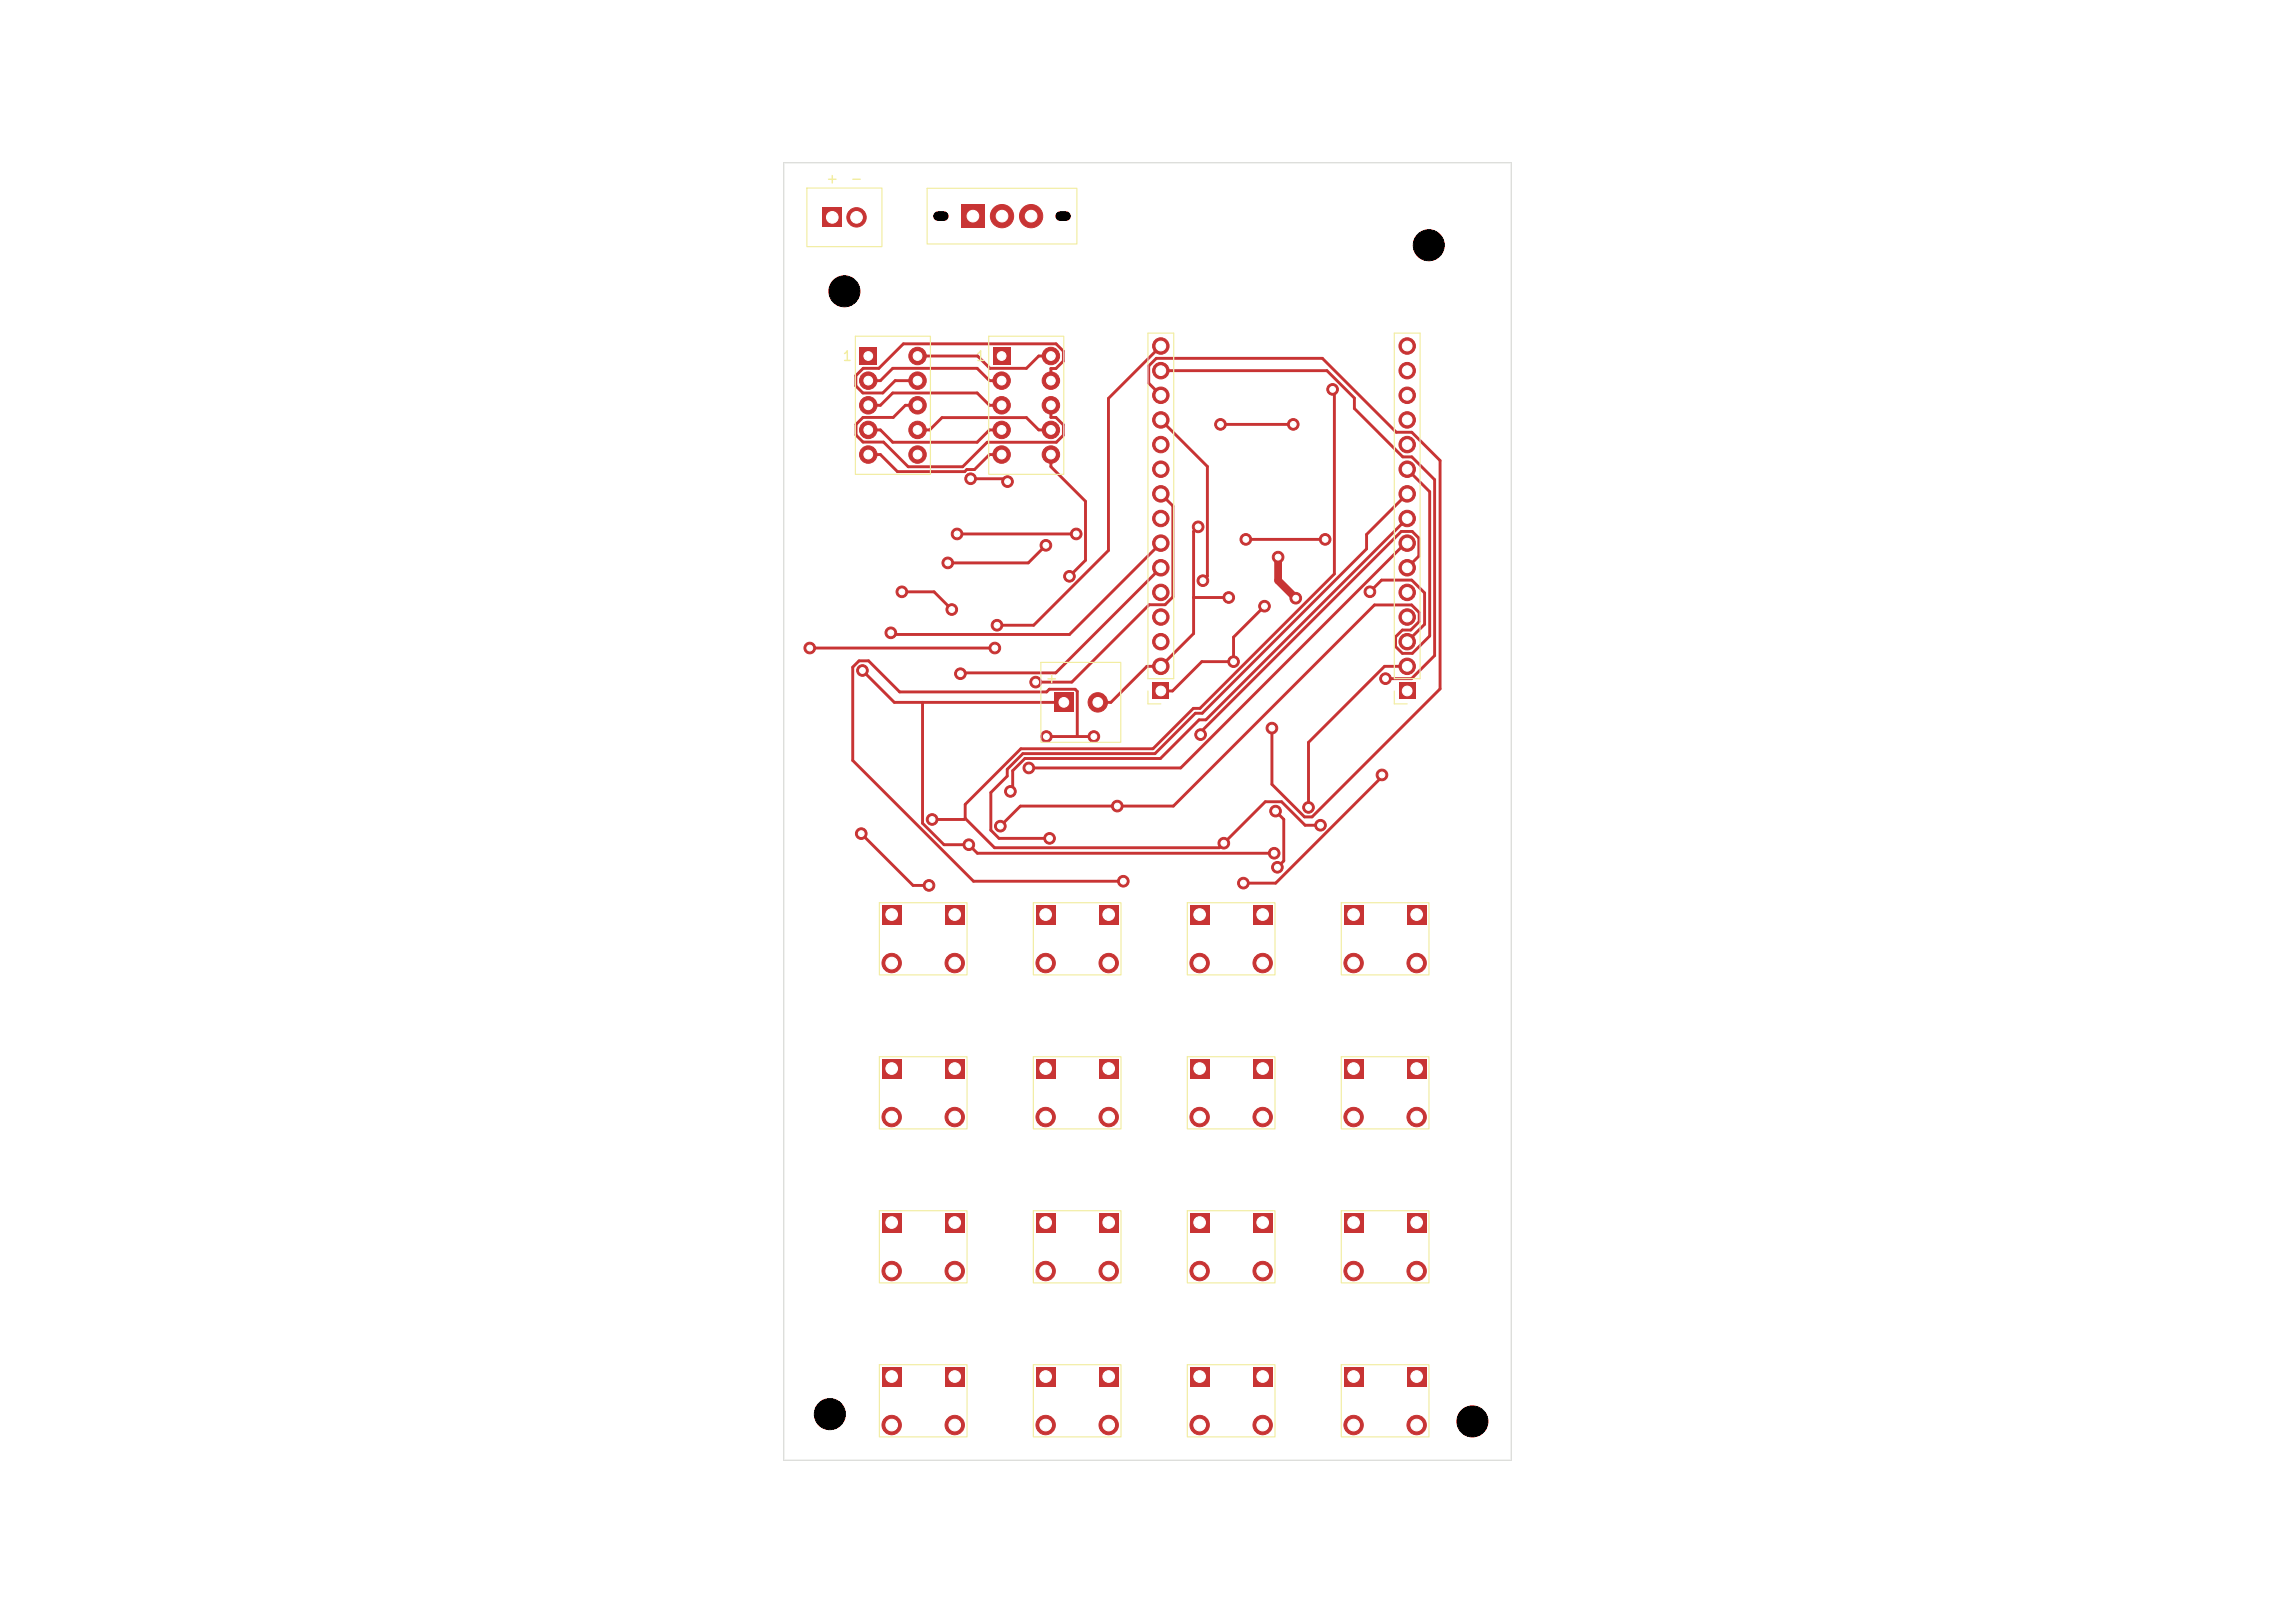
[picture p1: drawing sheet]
<svg xmlns="http://www.w3.org/2000/svg" width="297mm" height="210mm" viewBox="0 0 297 210" stroke-linecap="round" stroke-linejoin="round" font-family="sans-serif">
<defs><g id="words">
<g font-size="1.3" fill="#f2eda1">
<text x="106.8" y="24.1">+</text>
<text x="109.9" y="24.1">-</text>
<text x="108.9" y="47">1</text>
<text x="126.2" y="47">1</text>
<text x="135.2" y="88.7">+</text>
</g>
</g></defs>
<path d="M136.4 89.6h2.5v2.5h-2.5z" fill="#c83434"/>
<circle cx="142.1" cy="90.9" r="1.26" fill="#c83434" stroke="#c83434" stroke-width=".13"/>
<g fill="#c83434">
<path d="M173.9 137h2.5v2.5h-2.5z"/>
<path d="M182.1 137h2.5v2.5h-2.5z"/>
</g>
<g fill="#c83434" stroke="#c83434" stroke-width=".13">
<circle cx="175.2" cy="144.5" r="1.26"/>
<circle cx="183.3" cy="144.5" r="1.26"/>
</g>
<g fill="#c83434">
<path d="M114.1 117.1h2.6v2.5h-2.6z"/>
<path d="M122.3 117.1h2.5v2.5h-2.5z"/>
</g>
<g fill="#c83434" stroke="#c83434" stroke-width=".13">
<circle cx="115.4" cy="124.6" r="1.26"/>
<circle cx="123.6" cy="124.6" r="1.26"/>
</g>
<g fill="#c83434">
<path d="M173.9 156.9h2.5v2.5h-2.5z"/>
<path d="M182.1 156.9h2.5v2.5h-2.5z"/>
</g>
<g fill="#c83434" stroke="#c83434" stroke-width=".13">
<circle cx="175.2" cy="164.5" r="1.26"/>
<circle cx="183.3" cy="164.5" r="1.26"/>
</g>
<g fill="#c83434">
<path d="M114.1 156.9h2.6v2.5h-2.6z"/>
<path d="M122.3 156.9h2.5v2.5h-2.5z"/>
</g>
<g fill="#c83434" stroke="#c83434" stroke-width=".13">
<circle cx="115.4" cy="164.5" r="1.26"/>
<circle cx="123.6" cy="164.5" r="1.26"/>
</g>
<path d="M128.5 44.9h2.3v2.3h-2.3z" fill="#c83434"/>
<g fill="#c83434" stroke="#c83434" stroke-width=".13">
<circle cx="129.6" cy="49.3" r="1.13"/>
<circle cx="129.6" cy="52.4" r="1.13"/>
<circle cx="129.6" cy="55.6" r="1.13"/>
<circle cx="129.6" cy="58.8" r="1.13"/>
<circle cx="136" cy="58.8" r="1.13"/>
<circle cx="136" cy="55.6" r="1.13"/>
<circle cx="136" cy="52.4" r="1.13"/>
<circle cx="136" cy="49.3" r="1.13"/>
<circle cx="136" cy="46.1" r="1.13"/>
</g>
<g fill="#c83434">
<path d="M114.1 176.9h2.6v2.5h-2.6z"/>
<path d="M122.3 176.9h2.5v2.5h-2.5z"/>
</g>
<g fill="#c83434" stroke="#c83434" stroke-width=".13">
<circle cx="115.4" cy="184.4" r="1.26"/>
<circle cx="123.6" cy="184.4" r="1.26"/>
</g>
<path d="M106.5 26.9h2.5v2.5h-2.5z" fill="#c83434"/>
<circle cx="110.8" cy="28.1" r="1.26" fill="#c83434" stroke="#c83434" stroke-width=".13"/>
<g fill="#c83434">
<path d="M134.1 176.9h2.5v2.5h-2.5z"/>
<path d="M142.2 176.9h2.5v2.5h-2.5z"/>
</g>
<g fill="#c83434" stroke="#c83434" stroke-width=".13">
<circle cx="135.3" cy="184.4" r="1.26"/>
<circle cx="143.5" cy="184.4" r="1.26"/>
</g>
<g fill="#c83434">
<path d="M134.1 117.1h2.5v2.5h-2.5z"/>
<path d="M142.2 117.1h2.5v2.5h-2.5z"/>
</g>
<g fill="#c83434" stroke="#c83434" stroke-width=".13">
<circle cx="135.3" cy="124.6" r="1.26"/>
<circle cx="143.5" cy="124.6" r="1.26"/>
</g>
<g fill="#c83434">
<path d="M173.9 117.1h2.5v2.5h-2.5z"/>
<path d="M182.1 117.1h2.5v2.5h-2.5z"/>
</g>
<g fill="#c83434" stroke="#c83434" stroke-width=".13">
<circle cx="175.2" cy="124.6" r="1.26"/>
<circle cx="183.3" cy="124.6" r="1.26"/>
</g>
<path d="M111.2 44.9h2.3v2.3h-2.3z" fill="#c83434"/>
<g fill="#c83434" stroke="#c83434" stroke-width=".13">
<circle cx="112.4" cy="49.3" r="1.13"/>
<circle cx="112.4" cy="52.4" r="1.13"/>
<circle cx="112.4" cy="55.6" r="1.13"/>
<circle cx="112.4" cy="58.8" r="1.13"/>
<circle cx="118.7" cy="58.8" r="1.13"/>
<circle cx="118.7" cy="55.6" r="1.13"/>
<circle cx="118.7" cy="52.4" r="1.13"/>
<circle cx="118.7" cy="49.3" r="1.13"/>
<circle cx="118.7" cy="46.1" r="1.13"/>
</g>
<path d="M124.4 26.5h3v3h-3z" fill="#c83434"/>
<g fill="#c83434" stroke="#c83434" stroke-width=".13">
<circle cx="129.7" cy="28" r="1.51"/>
<circle cx="133.4" cy="28" r="1.51"/>
</g>
<g fill="#c83434">
<path d="M114.1 137h2.6v2.5h-2.6z"/>
<path d="M122.3 137h2.5v2.5h-2.5z"/>
</g>
<g fill="#c83434" stroke="#c83434" stroke-width=".13">
<circle cx="115.4" cy="144.5" r="1.26"/>
<circle cx="123.6" cy="144.5" r="1.26"/>
</g>
<g fill="#c83434">
<path d="M154 156.9h2.5v2.5h-2.5z"/>
<path d="M162.2 156.9h2.5v2.5h-2.5z"/>
</g>
<g fill="#c83434" stroke="#c83434" stroke-width=".13">
<circle cx="155.2" cy="164.5" r="1.26"/>
<circle cx="163.4" cy="164.5" r="1.26"/>
</g>
<g fill="#c83434">
<path d="M154 176.9h2.5v2.5h-2.5z"/>
<path d="M162.2 176.9h2.5v2.5h-2.5z"/>
</g>
<g fill="#c83434" stroke="#c83434" stroke-width=".13">
<circle cx="155.2" cy="184.4" r="1.26"/>
<circle cx="163.4" cy="184.4" r="1.26"/>
</g>
<g fill="#c83434">
<path d="M134.1 156.9h2.5v2.5h-2.5z"/>
<path d="M142.2 156.9h2.5v2.5h-2.5z"/>
</g>
<g fill="#c83434" stroke="#c83434" stroke-width=".13">
<circle cx="135.3" cy="164.5" r="1.26"/>
<circle cx="143.5" cy="164.5" r="1.26"/>
</g>
<path d="M181 88.3h2.2v2.2h-2.2z" fill="#c83434"/>
<g fill="#c83434" stroke="#c83434" stroke-width=".13">
<circle cx="182.1" cy="86.2" r="1.07"/>
<circle cx="182.1" cy="83" r="1.07"/>
<circle cx="182.1" cy="79.8" r="1.07"/>
<circle cx="182.1" cy="76.7" r="1.07"/>
<circle cx="182.1" cy="73.5" r="1.07"/>
<circle cx="182.1" cy="70.3" r="1.07"/>
<circle cx="182.1" cy="67.1" r="1.07"/>
<circle cx="182.1" cy="63.9" r="1.07"/>
<circle cx="182.1" cy="60.7" r="1.07"/>
<circle cx="182.1" cy="57.5" r="1.07"/>
<circle cx="182.1" cy="54.3" r="1.07"/>
<circle cx="182.1" cy="51.1" r="1.07"/>
<circle cx="182.1" cy="48" r="1.07"/>
<circle cx="182.1" cy="44.8" r="1.07"/>
</g>
<g fill="#c83434">
<path d="M173.9 176.9h2.5v2.5h-2.5z"/>
<path d="M182.1 176.9h2.5v2.5h-2.5z"/>
</g>
<g fill="#c83434" stroke="#c83434" stroke-width=".13">
<circle cx="175.2" cy="184.4" r="1.26"/>
<circle cx="183.3" cy="184.4" r="1.26"/>
</g>
<g fill="#c83434">
<path d="M154 117.1h2.5v2.5h-2.5z"/>
<path d="M162.2 117.1h2.5v2.5h-2.5z"/>
</g>
<g fill="#c83434" stroke="#c83434" stroke-width=".13">
<circle cx="155.2" cy="124.6" r="1.26"/>
<circle cx="163.4" cy="124.6" r="1.26"/>
</g>
<g fill="#c83434">
<path d="M134.1 137h2.5v2.5h-2.5z"/>
<path d="M142.2 137h2.5v2.5h-2.5z"/>
</g>
<g fill="#c83434" stroke="#c83434" stroke-width=".13">
<circle cx="135.3" cy="144.5" r="1.26"/>
<circle cx="143.5" cy="144.5" r="1.26"/>
</g>
<path d="M149.2 88.3h2.1v2.2h-2.1z" fill="#c83434"/>
<g fill="#c83434" stroke="#c83434" stroke-width=".13">
<circle cx="150.2" cy="86.2" r="1.07"/>
<circle cx="150.2" cy="83" r="1.07"/>
<circle cx="150.2" cy="79.8" r="1.07"/>
<circle cx="150.2" cy="76.7" r="1.07"/>
<circle cx="150.2" cy="73.5" r="1.07"/>
<circle cx="150.2" cy="70.3" r="1.07"/>
<circle cx="150.2" cy="67.1" r="1.07"/>
<circle cx="150.2" cy="63.9" r="1.07"/>
<circle cx="150.2" cy="60.7" r="1.07"/>
<circle cx="150.2" cy="57.5" r="1.07"/>
<circle cx="150.2" cy="54.3" r="1.07"/>
<circle cx="150.2" cy="51.1" r="1.07"/>
<circle cx="150.2" cy="48" r="1.07"/>
<circle cx="150.2" cy="44.8" r="1.07"/>
</g>
<g fill="#c83434">
<path d="M154 137h2.5v2.5h-2.5z"/>
<path d="M162.2 137h2.5v2.5h-2.5z"/>
</g>
<g fill="#c83434" stroke="#c83434" stroke-width=".13">
<circle cx="155.2" cy="144.5" r="1.26"/>
<circle cx="163.4" cy="144.5" r="1.26"/>
<circle cx="111.6" cy="86.8" r=".75"/>
<circle cx="163.6" cy="78.4" r=".75"/>
<circle cx="125.4" cy="109.3" r=".75"/>
<circle cx="159.6" cy="85.6" r=".75"/>
<circle cx="164.9" cy="110.4" r=".75"/>
<circle cx="155.1" cy="68.2" r=".75"/>
<circle cx="159" cy="77.3" r=".75"/>
<circle cx="169.3" cy="104.5" r=".75"/>
<circle cx="145.4" cy="114" r=".75"/>
<circle cx="135.4" cy="95.3" r=".75"/>
<circle cx="141.6" cy="95.3" r=".75"/>
<circle cx="111.5" cy="107.9" r=".75"/>
<circle cx="120.2" cy="114.6" r=".75"/>
<circle cx="165.1" cy="105" r=".75"/>
<circle cx="165.3" cy="112.2" r=".75"/>
<circle cx="138.4" cy="74.6" r=".75"/>
<circle cx="178.8" cy="100.3" r=".75"/>
<circle cx="160.9" cy="114.3" r=".75"/>
<circle cx="177.3" cy="76.6" r=".75"/>
<circle cx="155.4" cy="95.1" r=".75"/>
<circle cx="133.1" cy="99.4" r=".75"/>
<circle cx="130.8" cy="102.4" r=".75"/>
<circle cx="135.8" cy="108.5" r=".75"/>
<circle cx="144.6" cy="104.3" r=".75"/>
<circle cx="129.5" cy="106.9" r=".75"/>
<circle cx="124.3" cy="87.2" r=".75"/>
<circle cx="115.3" cy="81.9" r=".75"/>
<circle cx="134" cy="88.3" r=".75"/>
<circle cx="155.7" cy="75.1" r=".75"/>
<circle cx="164.6" cy="94.2" r=".75"/>
<circle cx="179.3" cy="87.8" r=".75"/>
<circle cx="129" cy="80.9" r=".75"/>
<circle cx="157.9" cy="54.9" r=".75"/>
<circle cx="167.4" cy="54.9" r=".75"/>
<circle cx="158.4" cy="109.1" r=".75"/>
<circle cx="170.9" cy="106.8" r=".75"/>
<circle cx="120.6" cy="106" r=".75"/>
<circle cx="172.5" cy="50.4" r=".75"/>
<circle cx="165.4" cy="72.1" r=".75"/>
<circle cx="167.7" cy="77.4" r=".75"/>
<circle cx="130.4" cy="62.3" r=".75"/>
<circle cx="125.6" cy="61.9" r=".75"/>
<circle cx="171.5" cy="69.8" r=".75"/>
<circle cx="161.2" cy="69.8" r=".75"/>
<circle cx="123.9" cy="69.1" r=".75"/>
<circle cx="139.3" cy="69.1" r=".75"/>
<circle cx="123.2" cy="78.9" r=".75"/>
<circle cx="116.7" cy="76.6" r=".75"/>
<circle cx="135.4" cy="70.6" r=".75"/>
<circle cx="122.7" cy="72.8" r=".75"/>
<circle cx="104.8" cy="83.9" r=".75"/>
<circle cx="128.7" cy="83.9" r=".75"/>
</g>
<g fill="none" stroke="#c83434" stroke-width=".38">
<path d="M112.4 49.3h1.5l1.6-1.6h11l1.6 1.6h1.5M112.4 52.4h1.5l1.6-1.6h11l1.6 1.6h1.5M112.4 55.6h1.5l1.6 1.6h11l1.6-1.6h1.5M112.4 58.8h1.5l2.2 2.2h8.7l.3-.2h1l2-2h1.5M118.7 49.3h-2.9l-1.6 1.5h-2.5l-.9-.9v-1.3l.9-.9h2l3.2-3.2h19.8l.9 .9v1.3l-.9 1h-.7v1.6M118.7 52.4h-1.5l-1.6 1.6h-3.9l-.9 .9v1.4l.9 .9h2.6l3.2 3.2h7.1l3.2-3.2h8.9l.9-.9v-1.3l-.9-1h-.7v-1.6M118.7 46.1h7.8l1.6 1.6h4.7l1.6-1.6h1.6M118.7 55.6h1.6l1.6-1.6h10.9l1.6 1.6h1.6M136 58.8v1.6l4.5 4.5v7.6l-2.1 2.1M150.2 54.3l6.1 6.1v14.2l-.6 .5M150.2 51.2l-1.5-1.6v-2.3l.9-.9h21.5l9.6 9.5h2l3.7 3.7v29.5l-16.6 16.6h-1l-4.2-4.2v-7.3M150.2 48h21.5l3.6 3.5v1.4l6.2 6.2h1.2l3 3v22.7l-3 3h-3.4"/>
<path d="M150.2 44.8l-6.8 6.8v19.6l-9.6 9.7h-4.8M157.9 54.9h9.5M172.5 50.4l.2 .2v23.7l-17.4 17.4h-.9l-5.2 5.2h-17.1l-7.2 7.2v1.8M116.7 76.6h4.2l2.3 2.3M123.9 69.1h15.4M125.6 61.9h4.4l.4 .4M135.4 70.6l-2.3 2.2h-10.4M150.2 73.5l-13.6 13.6h-12.2l-.1 .1M150.2 70.3l-11.8 11.8h-22.9l-.2-.2M150.2 63.9l1.6 1.6v11.7l-1 1h-2.1l-10 10.1h-4.7M154.5 77.3h4.5M155.1 68.2l-.6 .6v13.2l-4.3 4.2h-1.8l-4.6 4.7h-1.7"/>
<path d="M161.2 69.8h10.3M163.6 78.4l-4 4v3.2h-4.1l-3.8 3.8h-1.5M177.3 76.6l1.5-1.5h3.9l1.7 1.6v4.1l-2.3 2.2M182.1 73.5l1.5-1.5v-2.4l-.8-.8h-1.5l-25.9 25.9v.4M182.1 70.3h-.2l-29.1 29.1h-19.7M182.1 67.1l-26 26h-.9l-5 5h-17.6l-1.5 1.6v2.4l-.3 .3M182.1 63.9l-5.2 5.3v1.8l-21.3 21.3h-.9l-5.2 5.2h-17.1l-2.1 2v.9l-2.1 2.2v4.8l1.1 1.1h6.5M182.1 60.7l2.9 2.9v18.7l-2.2 2.2h-1.3l-.9-.8v-1.3l.9-.9h1.1l1.1-1.1v-1.1l-1-1h-4.8l-26.1 26h-19.7l-2.6 2.6M104.8 83.9h23.9M111.6 86.8l4.1 4.1h22M119.4 90.9v15.6l2.8 2.8h3.2l1.1 1.1h38.4M135.4 95.3h6.2"/>
<path d="M139.4 95.3v-5.8l-.3-.3h-3.3l-.4 .3h-19l-4-4h-1.2l-.8 .8v12.1l15.6 15.6h19.4M182.1 86.2h-2.9l-9.9 9.9v8.4M111.5 107.9l6.7 6.7h2M124.9 105.9l-.1 .1h-4.2M124.9 105.9l3.8 3.8h29.1l5.9-6h2.2l3 3.1h2M165.1 105l1 1v5.4l-.8 .8M178.8 100.3v.2l-13.7 13.8h-4.2"/>
</g>
<path d="M165.4 72.1v3l2.3 2.3" fill="none" stroke="#c83434" stroke-width="1"/>
<g fill="none" stroke="#f2eda1" stroke-width=".15">
<path d="M104.4 24.3h9.7v7.6h-9.7zM120 24.4h19.4v7.2h-19.4zM110.7 43.5h9.7v17.9h-9.7zM128 43.5h9.7v17.9h-9.7zM148.6 43.1h3.3v44.7h-3.3zM180.4 43.1h3.4v44.7h-3.4zM134.7 85.7h10.3v10.4h-10.3zM148.6 89.4v1.7h1.6M180.4 89.4v1.7h1.7M113.8 116.8h11.3v9.3h-11.3zM133.7 116.8h11.4v9.3h-11.4zM153.7 116.8h11.3v9.3h-11.3z"/>
<path d="M173.6 116.8h11.3v9.3h-11.3zM113.8 136.7h11.3v9.4h-11.3zM133.7 136.7h11.4v9.4h-11.4zM153.7 136.7h11.3v9.4h-11.3zM173.6 136.7h11.3v9.4h-11.3zM113.8 156.7h11.3v9.3h-11.3zM133.7 156.7h11.4v9.3h-11.4zM153.7 156.7h11.3v9.3h-11.3zM173.6 156.7h11.3v9.3h-11.3zM113.8 176.6h11.3v9.3h-11.3zM133.7 176.6h11.4v9.3h-11.4zM153.7 176.6h11.3v9.3h-11.3z"/>
<path d="M173.6 176.6h11.3v9.3h-11.3z"/>
</g>
<path d="M101.4 21.1h94.2v167.8h-94.2z" fill="none" stroke="#d0d2cd" stroke-width=".13"/>
<g fill="#fff" stroke="#fff" stroke-width=".13">
<circle cx="111.6" cy="86.8" r=".38"/>
<circle cx="163.6" cy="78.4" r=".38"/>
<circle cx="125.4" cy="109.3" r=".38"/>
<circle cx="159.6" cy="85.6" r=".38"/>
<circle cx="164.9" cy="110.4" r=".38"/>
<circle cx="155.1" cy="68.2" r=".38"/>
<circle cx="159" cy="77.3" r=".38"/>
<circle cx="169.3" cy="104.5" r=".38"/>
<circle cx="145.4" cy="114" r=".38"/>
<circle cx="135.4" cy="95.3" r=".38"/>
<circle cx="141.6" cy="95.3" r=".38"/>
<circle cx="111.5" cy="107.9" r=".38"/>
<circle cx="120.2" cy="114.6" r=".38"/>
<circle cx="165.1" cy="105" r=".38"/>
<circle cx="165.3" cy="112.2" r=".38"/>
<circle cx="138.4" cy="74.6" r=".38"/>
<circle cx="178.8" cy="100.3" r=".38"/>
<circle cx="160.9" cy="114.3" r=".38"/>
<circle cx="177.3" cy="76.6" r=".38"/>
<circle cx="155.4" cy="95.1" r=".38"/>
<circle cx="133.1" cy="99.4" r=".38"/>
<circle cx="130.8" cy="102.4" r=".38"/>
<circle cx="135.8" cy="108.5" r=".38"/>
<circle cx="144.6" cy="104.3" r=".38"/>
<circle cx="129.5" cy="106.9" r=".38"/>
<circle cx="124.3" cy="87.2" r=".38"/>
<circle cx="115.3" cy="81.9" r=".38"/>
<circle cx="134" cy="88.3" r=".38"/>
<circle cx="155.7" cy="75.1" r=".38"/>
<circle cx="164.6" cy="94.2" r=".38"/>
<circle cx="179.3" cy="87.8" r=".38"/>
<circle cx="129" cy="80.9" r=".38"/>
<circle cx="157.9" cy="54.9" r=".38"/>
<circle cx="167.4" cy="54.9" r=".38"/>
<circle cx="158.4" cy="109.1" r=".38"/>
<circle cx="170.9" cy="106.8" r=".38"/>
<circle cx="120.6" cy="106" r=".38"/>
<circle cx="172.5" cy="50.4" r=".38"/>
<circle cx="165.4" cy="72.1" r=".38"/>
<circle cx="167.7" cy="77.4" r=".38"/>
<circle cx="130.4" cy="62.3" r=".38"/>
<circle cx="125.6" cy="61.9" r=".38"/>
<circle cx="171.5" cy="69.8" r=".38"/>
<circle cx="161.2" cy="69.8" r=".38"/>
<circle cx="123.9" cy="69.1" r=".38"/>
<circle cx="139.3" cy="69.1" r=".38"/>
<circle cx="123.2" cy="78.9" r=".38"/>
<circle cx="116.7" cy="76.6" r=".38"/>
<circle cx="135.4" cy="70.6" r=".38"/>
<circle cx="122.7" cy="72.8" r=".38"/>
<circle cx="104.8" cy="83.9" r=".38"/>
<circle cx="128.7" cy="83.9" r=".38"/>
<circle cx="137.7" cy="90.9" r=".63"/>
<circle cx="142.1" cy="90.9" r=".63"/>
<circle cx="175.2" cy="138.3" r=".75"/>
<circle cx="183.3" cy="138.3" r=".75"/>
<circle cx="175.2" cy="144.5" r=".75"/>
<circle cx="183.3" cy="144.5" r=".75"/>
<circle cx="115.4" cy="118.3" r=".75"/>
<circle cx="123.6" cy="118.3" r=".75"/>
<circle cx="115.4" cy="124.6" r=".75"/>
<circle cx="123.6" cy="124.6" r=".75"/>
<circle cx="175.2" cy="158.2" r=".75"/>
<circle cx="183.3" cy="158.2" r=".75"/>
<circle cx="175.2" cy="164.5" r=".75"/>
<circle cx="183.3" cy="164.5" r=".75"/>
<circle cx="115.4" cy="158.2" r=".75"/>
<circle cx="123.6" cy="158.2" r=".75"/>
<circle cx="115.4" cy="164.5" r=".75"/>
<circle cx="123.6" cy="164.5" r=".75"/>
<circle cx="129.6" cy="46.1" r=".56"/>
<circle cx="129.6" cy="49.3" r=".56"/>
<circle cx="129.6" cy="52.4" r=".56"/>
<circle cx="129.6" cy="55.6" r=".56"/>
<circle cx="129.6" cy="58.8" r=".56"/>
<circle cx="136" cy="58.8" r=".56"/>
<circle cx="136" cy="55.6" r=".56"/>
<circle cx="136" cy="52.4" r=".56"/>
<circle cx="136" cy="49.3" r=".56"/>
<circle cx="136" cy="46.1" r=".56"/>
<circle cx="115.4" cy="178.1" r=".75"/>
<circle cx="123.6" cy="178.1" r=".75"/>
<circle cx="115.4" cy="184.4" r=".75"/>
<circle cx="123.6" cy="184.4" r=".75"/>
<circle cx="107.7" cy="28.1" r=".75"/>
<circle cx="110.8" cy="28.1" r=".75"/>
<circle cx="135.3" cy="178.1" r=".75"/>
<circle cx="143.5" cy="178.1" r=".75"/>
<circle cx="135.3" cy="184.4" r=".75"/>
<circle cx="143.5" cy="184.4" r=".75"/>
<circle cx="135.3" cy="118.3" r=".75"/>
<circle cx="143.5" cy="118.3" r=".75"/>
<circle cx="135.3" cy="124.6" r=".75"/>
<circle cx="143.5" cy="124.6" r=".75"/>
<circle cx="175.2" cy="118.3" r=".75"/>
<circle cx="183.3" cy="118.3" r=".75"/>
<circle cx="175.2" cy="124.6" r=".75"/>
<circle cx="183.3" cy="124.6" r=".75"/>
<circle cx="112.4" cy="46.1" r=".56"/>
<circle cx="112.4" cy="49.3" r=".56"/>
<circle cx="112.4" cy="52.4" r=".56"/>
<circle cx="112.4" cy="55.6" r=".56"/>
<circle cx="112.4" cy="58.8" r=".56"/>
<circle cx="118.7" cy="58.8" r=".56"/>
<circle cx="118.7" cy="55.6" r=".56"/>
<circle cx="118.7" cy="52.4" r=".56"/>
<circle cx="118.7" cy="49.3" r=".56"/>
<circle cx="118.7" cy="46.1" r=".56"/>
<circle cx="125.9" cy="28" r=".75"/>
<circle cx="129.7" cy="28" r=".75"/>
<circle cx="133.4" cy="28" r=".75"/>
<circle cx="115.4" cy="138.3" r=".75"/>
<circle cx="123.6" cy="138.3" r=".75"/>
<circle cx="115.4" cy="144.5" r=".75"/>
<circle cx="123.6" cy="144.5" r=".75"/>
<circle cx="155.2" cy="158.2" r=".75"/>
<circle cx="163.4" cy="158.2" r=".75"/>
<circle cx="155.2" cy="164.5" r=".75"/>
<circle cx="163.4" cy="164.5" r=".75"/>
<circle cx="155.2" cy="178.1" r=".75"/>
<circle cx="163.4" cy="178.1" r=".75"/>
<circle cx="155.2" cy="184.4" r=".75"/>
<circle cx="163.4" cy="184.4" r=".75"/>
<circle cx="135.3" cy="158.2" r=".75"/>
<circle cx="143.5" cy="158.2" r=".75"/>
<circle cx="135.3" cy="164.5" r=".75"/>
<circle cx="143.5" cy="164.5" r=".75"/>
<circle cx="182.1" cy="89.4" r=".63"/>
<circle cx="182.1" cy="86.2" r=".63"/>
<circle cx="182.1" cy="83" r=".63"/>
<circle cx="182.1" cy="79.8" r=".63"/>
<circle cx="182.1" cy="76.7" r=".63"/>
<circle cx="182.1" cy="73.5" r=".63"/>
<circle cx="182.1" cy="70.3" r=".63"/>
<circle cx="182.1" cy="67.1" r=".63"/>
<circle cx="182.1" cy="63.9" r=".63"/>
<circle cx="182.1" cy="60.7" r=".63"/>
<circle cx="182.1" cy="57.5" r=".63"/>
<circle cx="182.1" cy="54.3" r=".63"/>
<circle cx="182.1" cy="51.2" r=".63"/>
<circle cx="182.1" cy="48" r=".63"/>
<circle cx="182.1" cy="44.8" r=".63"/>
<circle cx="175.2" cy="178.1" r=".75"/>
<circle cx="183.3" cy="178.1" r=".75"/>
<circle cx="175.2" cy="184.4" r=".75"/>
<circle cx="183.3" cy="184.4" r=".75"/>
<circle cx="155.2" cy="118.3" r=".75"/>
<circle cx="163.4" cy="118.3" r=".75"/>
<circle cx="155.2" cy="124.6" r=".75"/>
<circle cx="163.4" cy="124.6" r=".75"/>
<circle cx="135.3" cy="138.3" r=".75"/>
<circle cx="143.5" cy="138.3" r=".75"/>
<circle cx="135.3" cy="144.5" r=".75"/>
<circle cx="143.5" cy="144.5" r=".75"/>
<circle cx="150.2" cy="89.4" r=".63"/>
<circle cx="150.2" cy="86.2" r=".63"/>
<circle cx="150.2" cy="83" r=".63"/>
<circle cx="150.2" cy="79.8" r=".63"/>
<circle cx="150.2" cy="76.7" r=".63"/>
<circle cx="150.2" cy="73.5" r=".63"/>
<circle cx="150.2" cy="70.3" r=".63"/>
<circle cx="150.2" cy="67.1" r=".63"/>
<circle cx="150.2" cy="63.9" r=".63"/>
<circle cx="150.2" cy="60.7" r=".63"/>
<circle cx="150.2" cy="57.5" r=".63"/>
<circle cx="150.2" cy="54.3" r=".63"/>
<circle cx="150.2" cy="51.2" r=".63"/>
<circle cx="150.2" cy="48" r=".63"/>
<circle cx="150.2" cy="44.8" r=".63"/>
<circle cx="155.2" cy="138.3" r=".75"/>
<circle cx="163.4" cy="138.3" r=".75"/>
<circle cx="155.2" cy="144.5" r=".75"/>
<circle cx="163.4" cy="144.5" r=".75"/>
</g>
<g fill="#000" stroke="#000" stroke-width=".13">
<circle cx="109.3" cy="37.7" r="2.01"/>
<circle cx="184.9" cy="31.7" r="2.01"/>
<circle cx="107.4" cy="183" r="2.01"/>
<circle cx="190.5" cy="183.9" r="2.01"/>
</g>
<path d="M121.4 28h.7M137.2 28h.8" fill="none" stroke="#000" stroke-width="1.3"/>
<use href="#words"/>
</svg>
